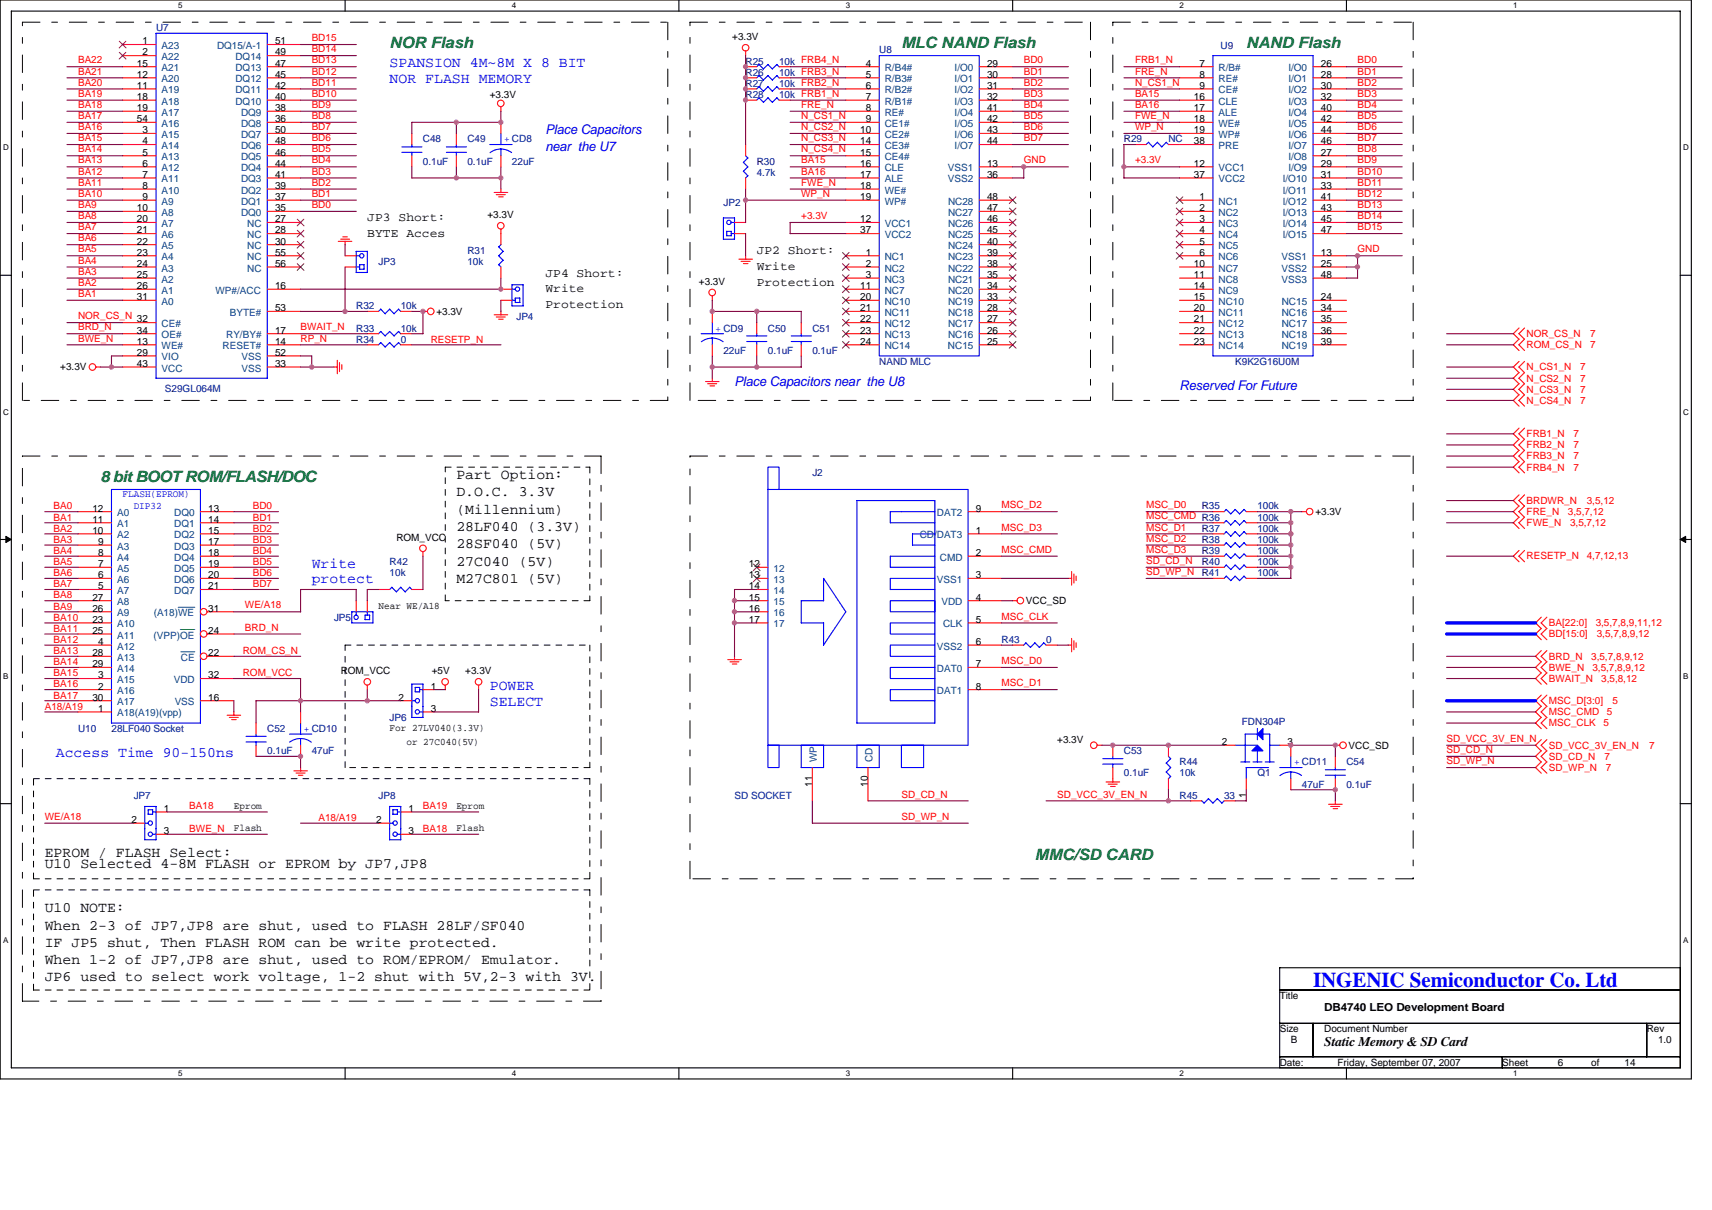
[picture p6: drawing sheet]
<svg xmlns="http://www.w3.org/2000/svg" width="297mm" height="210mm" viewBox="0 0 297 210" stroke-linecap="round" stroke-linejoin="round" font-family="sans-serif">
<defs><g id="words">
<text font-size="3.7" fill="#00f" x="227.8" y="171.3">INGENIC Semiconductor Co. Ltd</text>
<g font-size="2.7" fill="#008000">
<text x="67.6" y="8.3">NOR Flash</text>
<text x="156.4" y="8.3">MLC NAND Flash</text>
<text x="216.2" y="8.3">NAND Flash</text>
<text x="17.4" y="83.6">8 bit BOOT ROM/FLASH/DOC</text>
<text x="179.6" y="149.2">MMC/SD CARD</text>
</g>
<g font-size="2.5" fill="#00f">
<text x="67.6" y="11.6">SPANSION 4M~8M X 8 BIT</text>
<text x="67.6" y="14.4">NOR FLASH MEMORY</text>
<text x="54.1" y="98.5">Write</text>
<text x="54.1" y="101.2">protect</text>
<text x="85" y="119.7">POWER</text>
<text x="85" y="122.4">SELECT</text>
<text x="9.7" y="131.3">Access Time 90-150ns</text>
</g>
<g font-size="2.5">
<text x="79.2" y="83.1">Part Option:</text>
<text x="79.2" y="86.1">D.O.C. 3.3V</text>
<text x="79.2" y="89.1">(Millennium)</text>
<text x="79.2" y="92.1">28LF040 (3.3V)</text>
<text x="79.2" y="95.2">28SF040 (5V)</text>
<text x="79.2" y="98.2">27C040 (5V)</text>
<text x="79.2" y="101.2">M27C801 (5V)</text>
<text x="7.8" y="148.7">EPROM / FLASH Select:</text>
<text x="7.8" y="150.6">U10 Selected 4-8M FLASH or EPROM by JP7,JP8</text>
<text x="7.8" y="158.3">U10 NOTE:</text>
<text x="7.8" y="161.3">When 2-3 of JP7,JP8 are shut, used to FLASH 28LF/SF040</text>
<text x="7.8" y="164.3">IF JP5 shut, Then FLASH ROM can be write protected.</text>
<text x="7.8" y="167.3">When 1-2 of JP7,JP8 are shut, used to ROM/EPROM/ Emulator.</text>
<text x="7.8" y="170.3">JP6 used to select work voltage, 1-2 shut with 5V,2-3 with 3V.</text>
</g>
<g font-size="2.3" fill="#00f">
<text x="94.6" y="23.3">Place Capacitors</text>
<text x="94.6" y="26.1">near the U7</text>
<text x="127.4" y="66.9">Place Capacitors near the U8</text>
<text x="204.7" y="67.7">Reserved For Future</text>
</g>
<text font-size="2.3" x="229.8" y="181.6">Static Memory &amp; SD Card</text>
<g font-size="2.1">
<text x="63.7" y="38.4">JP3 Short:</text>
<text x="63.7" y="41.1">BYTE Acces</text>
<text x="131.3" y="44.2">JP2 Short:</text>
<text x="131.3" y="46.9">Write</text>
<text x="94.6" y="48">JP4 Short:</text>
<text x="94.6" y="50.7">Write</text>
<text x="94.6" y="53.4">Protection</text>
<text x="131.3" y="49.6">Protection</text>
</g>
<text font-size="1.9" x="229.8" y="175.5">DB4740 LEO Development Board</text>
<g font-size="1.7" fill="#000080">
<text x="27.1" y="5.4">U7</text>
<text x="129.4" y="11.2">R25</text>
<text x="135.2" y="11.2">10k FRB4_N</text>
<text x="152.5" y="9.3">U8</text>
<text x="211.8" y="8.5">U9</text>
<text x="129.4" y="13.1">R26</text>
<text x="129.4" y="15">R27</text>
<text x="129.4" y="17">R28</text>
<text x="135.2" y="13.1">10k FRB3_N</text>
<text x="135.2" y="15">10k FRB2_N</text>
<text x="135.2" y="17">10k FRB1_N</text>
<text x="73.4" y="24.7">C48</text>
<text x="73.4" y="28.6">0.1uF</text>
<text x="81.1" y="24.7">C49</text>
<text x="81.1" y="28.6">0.1uF</text>
<text x="88.8" y="28.6">22uF</text>
<text x="131.3" y="28.6">R30</text>
<text x="195" y="24.7">R29</text>
<text x="202.7" y="24.7">NC</text>
<text x="125.5" y="35.7">JP2</text>
<text x="131.3" y="30.5">4.7k</text>
<text x="65.7" y="45.9">JP3</text>
<text x="81.1" y="45.9">10k</text>
<text x="81.1" y="44">R31</text>
<text x="61.8" y="53.7">R32</text>
<text x="69.5" y="53.7">10k</text>
<text x="61.8" y="57.5">R33</text>
<text x="61.8" y="59.5">R34</text>
<text x="69.5" y="57.5">10k</text>
<text x="69.5" y="59.5">0</text>
<text x="89.6" y="55.6">JP4</text>
<text x="133.2" y="57.5">C50</text>
<text x="140.9" y="57.5">C51</text>
<text x="125.5" y="61.4">22uF</text>
<text x="133.2" y="61.4">0.1uF</text>
<text x="140.9" y="61.4">0.1uF</text>
<text x="152.5" y="63.3">NAND MLC</text>
<text x="214.3" y="63.3">K9K2G16U0M</text>
<text x="28.6" y="67.9">S29GL064M</text>
<text x="140.9" y="82.6">J2</text>
<text x="208.5" y="88.4">R35</text>
<text x="218.2" y="88.4">100k</text>
<text x="208.5" y="94.2">R38</text>
<text x="208.5" y="92.3">R37</text>
<text x="218.2" y="90.3">100k</text>
<text x="218.2" y="94.2">100k</text>
<text x="218.2" y="92.3">100k</text>
<text x="67.6" y="98.1">R42</text>
<text x="67.6" y="100">10k</text>
<text x="208.5" y="96.1">R39</text>
<text x="208.5" y="98.1">R40</text>
<text x="208.5" y="100">R41</text>
<text x="218.2" y="96.1">100k</text>
<text x="218.2" y="98.1">100k</text>
<text x="218.2" y="100">100k</text>
<text x="58" y="107.7">JP5</text>
<text x="173.8" y="111.6">R43</text>
<text x="181.5" y="111.6">0</text>
<text x="67.6" y="125.1">JP6</text>
<text x="215.5" y="125.9">FDN304P</text>
<text x="13.5" y="127">U10</text>
<text x="19.3" y="127">28LF040 Socket</text>
<text x="46.4" y="127">C52</text>
<text x="46.4" y="130.9">0.1uF</text>
<text x="54.1" y="130.9">47uF</text>
<text x="195" y="130.9">C53</text>
<text x="195" y="134.7">0.1uF</text>
<text x="204.7" y="132.8">R44</text>
<text x="204.7" y="134.7">10k</text>
<text x="218.2" y="134.7">Q1</text>
<text x="225.9" y="136.7">47uF</text>
<text x="233.6" y="132.8">C54</text>
<text x="233.6" y="136.7">0.1uF</text>
<text x="23.2" y="138.6">JP7</text>
<text x="65.7" y="138.6">JP8</text>
<text x="127.4" y="138.6">SD SOCKET</text>
<text x="204.7" y="138.6">R45</text>
<text x="212.4" y="138.6">33</text>
</g>
<g font-size="1.7" fill="#f00">
<text x="13.5" y="11">BA22</text>
<text x="54.1" y="9.1">BD14</text>
<text x="54.1" y="7.1">BD15</text>
<text x="54.1" y="11">BD13</text>
<text x="177.6" y="11">BD0</text>
<text x="196.9" y="11">FRB1_N</text>
<text x="235.5" y="11">BD0</text>
<text x="13.5" y="16.8">BA19</text>
<text x="13.5" y="14.9">BA20</text>
<text x="13.5" y="12.9">BA21</text>
<text x="54.1" y="14.9">BD11</text>
<text x="54.1" y="16.8">BD10</text>
<text x="54.1" y="12.9">BD12</text>
<text x="177.6" y="12.9">BD1</text>
<text x="177.6" y="14.9">BD2</text>
<text x="177.6" y="16.8">BD3</text>
<text x="196.9" y="16.8">BA15</text>
<text x="196.9" y="14.9">N_CS1_N</text>
<text x="196.9" y="12.9">FRE_N</text>
<text x="235.5" y="12.9">BD1</text>
<text x="235.5" y="16.8">BD3</text>
<text x="235.5" y="14.9">BD2</text>
<text x="13.5" y="18.7">BA18</text>
<text x="13.5" y="22.6">BA16</text>
<text x="13.5" y="20.7">BA17</text>
<text x="54.1" y="22.6">BD7</text>
<text x="54.1" y="18.7">BD9</text>
<text x="54.1" y="20.7">BD8</text>
<text x="139" y="22.6">N_CS2_N</text>
<text x="139" y="20.7">N_CS1_N</text>
<text x="139" y="18.7">FRE_N</text>
<text x="177.6" y="20.7">BD5</text>
<text x="177.6" y="22.6">BD6</text>
<text x="177.6" y="18.7">BD4</text>
<text x="196.9" y="18.7">BA16</text>
<text x="196.9" y="20.7">FWE_N</text>
<text x="196.9" y="22.6">WP_N</text>
<text x="235.5" y="22.6">BD6</text>
<text x="235.5" y="18.7">BD4</text>
<text x="235.5" y="20.7">BD5</text>
<text x="13.5" y="24.5">BA15</text>
<text x="13.5" y="26.4">BA14</text>
<text x="13.5" y="28.4">BA13</text>
<text x="54.1" y="28.4">BD4</text>
<text x="54.1" y="24.5">BD6</text>
<text x="54.1" y="26.4">BD5</text>
<text x="139" y="24.5">N_CS3_N</text>
<text x="139" y="28.4">BA15</text>
<text x="139" y="26.4">N_CS4_N</text>
<text x="177.6" y="24.5">BD7</text>
<text x="177.6" y="28.4">GND</text>
<text x="196.9" y="28.4">+3.3V</text>
<text x="235.5" y="24.5">BD7</text>
<text x="235.5" y="26.4">BD8</text>
<text x="235.5" y="28.4">BD9</text>
<text x="13.5" y="34.2">BA10</text>
<text x="13.5" y="30.3">BA12</text>
<text x="13.5" y="32.2">BA11</text>
<text x="54.1" y="32.2">BD2</text>
<text x="54.1" y="34.2">BD1</text>
<text x="54.1" y="30.3">BD3</text>
<text x="139" y="34.2">WP_N</text>
<text x="139" y="32.2">FWE_N</text>
<text x="139" y="30.3">BA16</text>
<text x="235.5" y="32.2">BD11</text>
<text x="235.5" y="30.3">BD10</text>
<text x="235.5" y="34.2">BD12</text>
<text x="13.5" y="41.9">BA6</text>
<text x="13.5" y="38">BA8</text>
<text x="13.5" y="36.1">BA9</text>
<text x="13.5" y="40">BA7</text>
<text x="54.1" y="36.1">BD0</text>
<text x="139" y="38">+3.3V</text>
<text x="235.5" y="38">BD14</text>
<text x="235.5" y="40">BD15</text>
<text x="235.5" y="36.1">BD13</text>
<text x="13.5" y="47.7">BA3</text>
<text x="13.5" y="45.7">BA4</text>
<text x="13.5" y="43.8">BA5</text>
<text x="235.5" y="43.8">GND</text>
<text x="13.5" y="51.5">BA1</text>
<text x="13.5" y="49.6">BA2</text>
<text x="13.5" y="59.3">BWE_N</text>
<text x="13.5" y="57.3">BRD_N</text>
<text x="13.5" y="55.4">NOR_CS_N</text>
<text x="52.2" y="57.3">BWAIT_N</text>
<text x="52.2" y="59.3">RP_N</text>
<text x="74.7" y="59.5">RESETP_N</text>
<text x="264.9" y="58.5">NOR_CS_N</text>
<text x="275.9" y="58.5">7</text>
<text x="264.9" y="64.3">N_CS1_N</text>
<text x="264.9" y="60.4">ROM_CS_N</text>
<text x="274.1" y="64.3">7</text>
<text x="275.9" y="60.4">7</text>
<text x="264.9" y="66.2">N_CS2_N</text>
<text x="264.9" y="68.1">N_CS3_N</text>
<text x="264.9" y="70.1">N_CS4_N</text>
<text x="274.1" y="66.2">7</text>
<text x="274.1" y="68.1">7</text>
<text x="274.1" y="70.1">7</text>
<text x="264.9" y="77.8">FRB2_N</text>
<text x="264.9" y="75.9">FRB1_N</text>
<text x="273" y="77.8">7</text>
<text x="273" y="75.9">7</text>
<text x="264.9" y="81.7">FRB4_N</text>
<text x="264.9" y="79.7">FRB3_N</text>
<text x="273" y="81.7">7</text>
<text x="273" y="79.7">7</text>
<text x="9.3" y="88.4">BA0</text>
<text x="43.9" y="88.4">BD0</text>
<text x="173.8" y="88.2">MSC_D2</text>
<text x="198.9" y="88.2">MSC_D0</text>
<text x="264.9" y="89.4">FRE_N</text>
<text x="264.9" y="87.4">BRDWR_N</text>
<text x="272" y="89.4">3,5,7,12</text>
<text x="275.3" y="87.4">3,5,12</text>
<text x="9.3" y="94.2">BA3</text>
<text x="9.3" y="90.3">BA1</text>
<text x="9.3" y="92.3">BA2</text>
<text x="43.9" y="92.3">BD2</text>
<text x="43.9" y="94.2">BD3</text>
<text x="43.9" y="90.3">BD1</text>
<text x="173.8" y="92.1">MSC_D3</text>
<text x="173.8" y="95.9">MSC_CMD</text>
<text x="198.9" y="90.1">MSC_CMD R36</text>
<text x="198.9" y="95.9">MSC_D3</text>
<text x="198.9" y="94">MSC_D2</text>
<text x="198.9" y="92.1">MSC_D1</text>
<text x="264.9" y="91.3">FWE_N</text>
<text x="272.4" y="91.3">3,5,7,12</text>
<text x="9.3" y="98.1">BA5</text>
<text x="9.3" y="96.1">BA4</text>
<text x="9.3" y="101.9">BA7</text>
<text x="9.3" y="100">BA6</text>
<text x="43.9" y="101.9">BD7</text>
<text x="43.9" y="98.1">BD5</text>
<text x="43.9" y="100">BD6</text>
<text x="43.9" y="96.1">BD4</text>
<text x="198.9" y="97.9">SD_CD_N</text>
<text x="198.9" y="99.8">SD_WP_N</text>
<text x="264.9" y="97.1">RESETP_N</text>
<text x="275.3" y="97.1">4,7,12,13</text>
<text x="9.3" y="105.8">BA9</text>
<text x="9.3" y="107.7">BA10</text>
<text x="9.3" y="103.8">BA8</text>
<text x="42.5" y="105.6">WE/A18</text>
<text x="173.8" y="107.5">MSC_CLK</text>
<text x="9.3" y="111.6">BA12</text>
<text x="9.3" y="109.6">BA11</text>
<text x="9.3" y="113.5">BA13</text>
<text x="42.1" y="113.5">ROM_CS_N</text>
<text x="42.5" y="109.5">BRD_N</text>
<text x="268.7" y="108.7">BA[22:0]</text>
<text x="268.7" y="110.6">BD[15:0]</text>
<text x="276.9" y="108.7">3,5,7,8,9,11,12</text>
<text x="277" y="110.6">3,5,7,8,9,12</text>
<text x="9.3" y="115.4">BA14</text>
<text x="9.3" y="117.4">BA15</text>
<text x="9.3" y="119.3">BA16</text>
<text x="42.1" y="117.4">ROM_VCC</text>
<text x="173.8" y="119.1">MSC_D1</text>
<text x="173.8" y="115.2">MSC_D0</text>
<text x="268.7" y="116.4">BWE_N</text>
<text x="268.7" y="114.5">BRD_N</text>
<text x="268.7" y="118.3">BWAIT_N</text>
<text x="276.1" y="114.5">3,5,7,8,9,12</text>
<text x="276.3" y="116.4">3,5,7,8,9,12</text>
<text x="277.8" y="118.3">3,5,8,12</text>
<text x="7.8" y="123.1">A18/A19</text>
<text x="9.3" y="121.2">BA17</text>
<text x="268.7" y="122.2">MSC_D[3:0]</text>
<text x="268.7" y="124.1">MSC_CMD</text>
<text x="278.8" y="124.1">5</text>
<text x="279.8" y="122.2">5</text>
<text x="251" y="128.8">SD_VCC_3V_EN_N</text>
<text x="251" y="130.7">SD_CD_N</text>
<text x="268.7" y="126">MSC_CLK</text>
<text x="268.7" y="129.9">SD_VCC_3V_EN_N</text>
<text x="268.7" y="131.8">SD_CD_N</text>
<text x="278.2" y="126">5</text>
<text x="278.4" y="131.8">7</text>
<text x="286.1" y="129.9">7</text>
<text x="251" y="132.6">SD_WP_N</text>
<text x="268.7" y="133.8">SD_WP_N</text>
<text x="278.6" y="133.8">7</text>
<text x="7.8" y="142.3">WE/A18</text>
<text x="32.8" y="140.3">BA18</text>
<text x="55.2" y="142.5">A18/A19</text>
<text x="73.4" y="140.3">BA19</text>
<text x="156.4" y="142.3">SD_WP_N</text>
<text x="156.4" y="138.4">SD_CD_N</text>
<text x="183.4" y="138.4">SD_VCC_3V_EN_N</text>
<text x="32.8" y="144.4">BWE_N</text>
<text x="73.4" y="144.4">BA18</text>
</g>
<g font-size="1.7">
<text x="23.8" y="11.6">15</text>
<text x="24.7" y="7.7">1</text>
<text x="24.7" y="9.6">2</text>
<text x="47.7" y="7.7">51</text>
<text x="47.7" y="9.6">49</text>
<text x="47.7" y="11.6">47</text>
<text x="127.1" y="6.9">+3.3V</text>
<text x="150.2" y="11.6">4</text>
<text x="171.3" y="11.6">29</text>
<text x="208.1" y="11.6">7</text>
<text x="229.2" y="11.6">26</text>
<text x="23.8" y="15.4">11</text>
<text x="23.8" y="13.5">12</text>
<text x="23.8" y="17.4">18</text>
<text x="47.7" y="13.5">45</text>
<text x="47.7" y="15.4">42</text>
<text x="47.7" y="17.4">40</text>
<text x="85" y="17">+3.3V</text>
<text x="150.2" y="13.5">5</text>
<text x="150.2" y="15.4">6</text>
<text x="150.2" y="17.4">7</text>
<text x="171.3" y="13.5">30</text>
<text x="171.3" y="15.4">31</text>
<text x="171.3" y="17.4">32</text>
<text x="207.2" y="17.4">16</text>
<text x="208.1" y="13.5">8</text>
<text x="208.1" y="15.4">9</text>
<text x="229.2" y="15.4">30</text>
<text x="229.2" y="17.4">32</text>
<text x="229.2" y="13.5">28</text>
<text x="23.8" y="19.3">19</text>
<text x="23.8" y="21.2">54</text>
<text x="24.7" y="23.1">3</text>
<text x="47.7" y="23.1">50</text>
<text x="47.7" y="19.3">38</text>
<text x="47.7" y="21.2">36</text>
<text x="149.2" y="23.1">10</text>
<text x="150.2" y="19.3">8</text>
<text x="150.2" y="21.2">9</text>
<text x="171.3" y="19.3">41</text>
<text x="171.3" y="21.2">42</text>
<text x="171.3" y="23.1">43</text>
<text x="207.2" y="19.3">17</text>
<text x="207.2" y="23.1">19</text>
<text x="207.2" y="21.2">18</text>
<text x="229.2" y="21.2">42</text>
<text x="229.2" y="23.1">44</text>
<text x="229.2" y="19.3">40</text>
<text x="24.7" y="25.1">4</text>
<text x="24.7" y="27">5</text>
<text x="24.7" y="28.9">6</text>
<text x="47.7" y="25.1">48</text>
<text x="47.7" y="27">46</text>
<text x="47.7" y="28.9">44</text>
<text x="149.2" y="25.1">14</text>
<text x="149.2" y="27">15</text>
<text x="149.2" y="28.9">16</text>
<text x="171.3" y="28.9">13</text>
<text x="171.3" y="25.1">44</text>
<text x="207.2" y="28.9">12</text>
<text x="207.2" y="25.1">38</text>
<text x="229.2" y="28.9">29</text>
<text x="229.2" y="27">27</text>
<text x="229.2" y="25.1">46</text>
<text x="24.7" y="30.9">7</text>
<text x="24.7" y="32.8">8</text>
<text x="24.7" y="34.7">9</text>
<text x="47.7" y="30.9">41</text>
<text x="47.7" y="32.8">39</text>
<text x="47.7" y="34.7">37</text>
<text x="149.2" y="30.9">17</text>
<text x="149.2" y="32.8">18</text>
<text x="149.2" y="34.7">19</text>
<text x="171.3" y="30.9">36</text>
<text x="171.3" y="34.7">48</text>
<text x="207.2" y="30.9">37</text>
<text x="208.1" y="34.7">1</text>
<text x="229.2" y="30.9">31</text>
<text x="229.2" y="34.7">41</text>
<text x="229.2" y="32.8">33</text>
<text x="23.8" y="36.7">10</text>
<text x="23.8" y="38.6">20</text>
<text x="23.8" y="40.5">21</text>
<text x="47.7" y="38.6">27</text>
<text x="47.7" y="40.5">28</text>
<text x="47.7" y="36.7">35</text>
<text x="84.6" y="37.8">+3.3V</text>
<text x="149.2" y="38.6">12</text>
<text x="149.2" y="40.5">37</text>
<text x="171.3" y="40.5">45</text>
<text x="171.3" y="38.6">46</text>
<text x="171.3" y="36.7">47</text>
<text x="208.1" y="36.7">2</text>
<text x="208.1" y="38.6">3</text>
<text x="208.1" y="40.5">4</text>
<text x="229.2" y="36.7">43</text>
<text x="229.2" y="38.6">45</text>
<text x="229.2" y="40.5">47</text>
<text x="23.8" y="42.4">22</text>
<text x="23.8" y="44.4">23</text>
<text x="23.8" y="46.3">24</text>
<text x="47.7" y="46.3">56</text>
<text x="47.7" y="44.4">55</text>
<text x="47.7" y="42.4">30</text>
<text x="150.2" y="44.4">1</text>
<text x="150.2" y="46.3">2</text>
<text x="171.3" y="46.3">38</text>
<text x="171.3" y="44.4">39</text>
<text x="171.3" y="42.4">40</text>
<text x="207.2" y="46.3">10</text>
<text x="208.1" y="44.4">6</text>
<text x="208.1" y="42.4">5</text>
<text x="229.2" y="44.4">13</text>
<text x="229.2" y="46.3">25</text>
<text x="23.8" y="48.2">25</text>
<text x="23.8" y="50.2">26</text>
<text x="23.8" y="52.1">31</text>
<text x="47.7" y="50.2">16</text>
<text x="121.3" y="49.4">+3.3V</text>
<text x="149.2" y="50.2">11</text>
<text x="149.2" y="52.1">20</text>
<text x="150.2" y="48.2">3</text>
<text x="171.3" y="52.1">33</text>
<text x="171.3" y="50.2">34</text>
<text x="171.3" y="48.2">35</text>
<text x="207.2" y="48.2">11</text>
<text x="207.2" y="50.2">14</text>
<text x="207.2" y="52.1">15</text>
<text x="229.2" y="48.2">48</text>
<text x="229.2" y="52.1">24</text>
<text x="23.8" y="59.8">13</text>
<text x="23.8" y="57.9">34</text>
<text x="23.8" y="56">32</text>
<text x="47.7" y="59.8">14</text>
<text x="47.7" y="57.9">17</text>
<text x="47.7" y="54">53</text>
<text x="75.7" y="54.6">+3.3V</text>
<text x="149.2" y="54">21</text>
<text x="149.2" y="56">22</text>
<text x="149.2" y="57.9">23</text>
<text x="149.2" y="59.8">24</text>
<text x="171.3" y="59.8">25</text>
<text x="171.3" y="57.9">26</text>
<text x="171.3" y="56">27</text>
<text x="171.3" y="54">28</text>
<text x="207.2" y="54">20</text>
<text x="207.2" y="56">21</text>
<text x="207.2" y="57.9">22</text>
<text x="207.2" y="59.8">23</text>
<text x="229.2" y="54">34</text>
<text x="229.2" y="56">35</text>
<text x="229.2" y="59.8">39</text>
<text x="229.2" y="57.9">36</text>
<text x="10.5" y="64.3">+3.3V</text>
<text x="23.8" y="63.7">43</text>
<text x="23.8" y="61.7">29</text>
<text x="47.7" y="61.7">52</text>
<text x="47.7" y="63.7">33</text>
<text x="16" y="88.8">12</text>
<text x="36.1" y="88.8">13</text>
<text x="169.3" y="88.8">9</text>
<text x="228.2" y="89.4">+3.3V</text>
<text x="16" y="90.7">11</text>
<text x="16" y="92.6">10</text>
<text x="17" y="94.6">9</text>
<text x="36.1" y="90.7">14</text>
<text x="36.1" y="92.6">15</text>
<text x="36.1" y="94.6">17</text>
<text x="68.8" y="93.8">ROM_VCC</text>
<text x="169.3" y="92.6">1</text>
<text x="17" y="96.5">8</text>
<text x="17" y="98.4">7</text>
<text x="17" y="100.4">6</text>
<text x="36.1" y="96.5">18</text>
<text x="36.1" y="98.4">19</text>
<text x="36.1" y="100.4">20</text>
<text x="129.9" y="98.4">12</text>
<text x="129.9" y="100.4">13</text>
<text x="169.3" y="96.5">2</text>
<text x="169.3" y="100.4">3</text>
<text x="16" y="104.2">27</text>
<text x="16" y="106.2">26</text>
<text x="17" y="102.3">5</text>
<text x="36.1" y="106.2">31</text>
<text x="36.1" y="102.3">21</text>
<text x="65.7" y="105.6">Near WE/A18</text>
<text x="129.9" y="102.3">14</text>
<text x="129.9" y="104.2">15</text>
<text x="129.9" y="106.2">16</text>
<text x="169.3" y="104.2">4</text>
<text x="178" y="104.8">VCC_SD</text>
<text x="16" y="108.1">23</text>
<text x="16" y="110">25</text>
<text x="16" y="113.9">28</text>
<text x="17" y="111.9">4</text>
<text x="36.1" y="110">24</text>
<text x="36.1" y="113.9">22</text>
<text x="129.9" y="108.1">17</text>
<text x="169.3" y="108.1">5</text>
<text x="169.3" y="111.9">6</text>
<text x="16" y="115.8">29</text>
<text x="17" y="117.7">3</text>
<text x="17" y="119.7">2</text>
<text x="36.1" y="117.7">32</text>
<text x="59.1" y="117">ROM_VCC</text>
<text x="74.7" y="119.7">1</text>
<text x="74.9" y="117">+5V</text>
<text x="80.7" y="117">+3.3V</text>
<text x="169.3" y="115.8">7</text>
<text x="169.3" y="119.7">8</text>
<text x="16" y="121.6">30</text>
<text x="17" y="123.5">1</text>
<text x="36.1" y="121.6">16</text>
<text x="69.1" y="121.6">2</text>
<text x="74.7" y="123.5">3</text>
<text x="67.6" y="126.9">For 27LV040(3.3V)</text>
<text x="70.5" y="129.2">or 27C040(5V)</text>
<text x="183.4" y="128.9">+3.3V</text>
<text x="212" y="129.3">2</text>
<text x="223.4" y="129.3">3</text>
<text x="234" y="129.9">VCC_SD</text>
<text x="140.9" y="136.6" transform="rotate(-90 140.9 136.6)">11</text>
<text x="150.6" y="136.6" transform="rotate(-90 150.6 136.6)">10</text>
<text x="22.8" y="142.8">2</text>
<text x="28.4" y="140.9">1</text>
<text x="40.6" y="140.4">Eprom</text>
<text x="65.3" y="142.8">2</text>
<text x="70.9" y="140.9">1</text>
<text x="79.2" y="140.4">Eprom</text>
<text x="216.2" y="138.5" transform="rotate(-90 216.2 138.5)">1</text>
<text x="28.4" y="144.8">3</text>
<text x="40.6" y="144.2">Flash</text>
<text x="70.9" y="144.8">3</text>
<text x="79.2" y="144.2">Flash</text>
<text x="222" y="173.4">Title</text>
<text x="222" y="179.1">Size</text>
<text x="229.8" y="179.1">Document Number</text>
<text x="285.7" y="179.1">Rev</text>
<text x="222" y="184.9">Date:</text>
<text x="224" y="181.1">B</text>
<text x="232.1" y="184.9">Friday, September 07, 2007</text>
<text x="260.6" y="184.9">Sheet</text>
<text x="270.3" y="184.9">6</text>
<text x="276.1" y="184.9">of</text>
<text x="281.9" y="184.9">14</text>
<text x="287.7" y="181.1">1.0</text>
</g>
<g font-size="1.7" fill="#004080">
<text x="28" y="8.5">A23</text>
<text x="28" y="10.4">A22</text>
<text x="37.7" y="8.5">DQ15/A-1</text>
<text x="40.8" y="10.4">DQ14</text>
<text x="28" y="16.2">A19</text>
<text x="28" y="14.3">A20</text>
<text x="28" y="12.4">A21</text>
<text x="40.8" y="12.4">DQ13</text>
<text x="40.8" y="14.3">DQ12</text>
<text x="40.8" y="16.2">DQ11</text>
<text x="153.5" y="12.4">R/B4#</text>
<text x="153.5" y="14.3">R/B3#</text>
<text x="153.5" y="16.2">R/B2#</text>
<text x="165.6" y="12.4">I/O0</text>
<text x="165.6" y="14.3">I/O1</text>
<text x="165.6" y="16.2">I/O2</text>
<text x="211.4" y="12.4">R/B#</text>
<text x="211.4" y="14.3">RE#</text>
<text x="211.4" y="16.2">CE#</text>
<text x="223.5" y="16.2">I/O2</text>
<text x="223.5" y="12.4">I/O0</text>
<text x="223.5" y="14.3">I/O1</text>
<text x="28" y="23.9">A15</text>
<text x="28" y="22">A16</text>
<text x="28" y="18.2">A18</text>
<text x="28" y="20.1">A17</text>
<text x="40.8" y="18.2">DQ10</text>
<text x="41.8" y="23.9">DQ7</text>
<text x="41.8" y="20.1">DQ9</text>
<text x="41.8" y="22">DQ8</text>
<text x="153.5" y="18.2">R/B1#</text>
<text x="153.5" y="20.1">RE#</text>
<text x="153.5" y="22">CE1#</text>
<text x="153.5" y="23.9">CE2#</text>
<text x="165.6" y="20.1">I/O4</text>
<text x="165.6" y="22">I/O5</text>
<text x="165.6" y="23.9">I/O6</text>
<text x="165.6" y="18.2">I/O3</text>
<text x="211.4" y="18.2">CLE</text>
<text x="211.4" y="20.1">ALE</text>
<text x="211.4" y="23.9">WP#</text>
<text x="211.4" y="22">WE#</text>
<text x="223.5" y="18.2">I/O3</text>
<text x="223.5" y="22">I/O5</text>
<text x="223.5" y="23.9">I/O6</text>
<text x="223.5" y="20.1">I/O4</text>
<text x="28" y="25.9">A14</text>
<text x="28" y="27.8">A13</text>
<text x="28" y="29.7">A12</text>
<text x="41.8" y="25.9">DQ6</text>
<text x="41.8" y="27.8">DQ5</text>
<text x="41.8" y="29.7">DQ4</text>
<text x="153.5" y="25.9">CE3#</text>
<text x="153.5" y="27.8">CE4#</text>
<text x="153.5" y="29.7">CLE</text>
<text x="164.5" y="29.7">VSS1</text>
<text x="165.6" y="25.9">I/O7</text>
<text x="211.4" y="29.7">VCC1</text>
<text x="211.4" y="25.9">PRE</text>
<text x="223.5" y="29.7">I/O9</text>
<text x="223.5" y="27.8">I/O8</text>
<text x="223.5" y="25.9">I/O7</text>
<text x="28" y="31.7">A11</text>
<text x="28" y="33.6">A10</text>
<text x="28" y="35.5">A9</text>
<text x="41.8" y="31.7">DQ3</text>
<text x="41.8" y="33.6">DQ2</text>
<text x="41.8" y="35.5">DQ1</text>
<text x="153.5" y="31.7">ALE</text>
<text x="153.5" y="33.6">WE#</text>
<text x="153.5" y="35.5">WP#</text>
<text x="164.5" y="31.7">VSS2</text>
<text x="164.5" y="35.5">NC28</text>
<text x="211.4" y="31.7">VCC2</text>
<text x="211.4" y="35.5">NC1</text>
<text x="222.6" y="31.7">I/O10</text>
<text x="222.6" y="35.5">I/O12</text>
<text x="222.6" y="33.6">I/O11</text>
<text x="28" y="37.5">A8</text>
<text x="28" y="39.4">A7</text>
<text x="28" y="41.3">A6</text>
<text x="41.8" y="37.5">DQ0</text>
<text x="42.9" y="39.4">NC</text>
<text x="42.9" y="41.3">NC</text>
<text x="153.5" y="41.3">VCC2</text>
<text x="153.5" y="39.4">VCC1</text>
<text x="164.5" y="41.3">NC25</text>
<text x="164.5" y="39.4">NC26</text>
<text x="164.5" y="37.5">NC27</text>
<text x="211.4" y="37.5">NC2</text>
<text x="211.4" y="39.4">NC3</text>
<text x="211.4" y="41.3">NC4</text>
<text x="222.6" y="37.5">I/O13</text>
<text x="222.6" y="39.4">I/O14</text>
<text x="222.6" y="41.3">I/O15</text>
<text x="28" y="43.2">A5</text>
<text x="28" y="45.2">A4</text>
<text x="28" y="47.1">A3</text>
<text x="42.9" y="47.1">NC</text>
<text x="42.9" y="45.2">NC</text>
<text x="42.9" y="43.2">NC</text>
<text x="153.5" y="45.2">NC1</text>
<text x="153.5" y="47.1">NC2</text>
<text x="164.5" y="47.1">NC22</text>
<text x="164.5" y="45.2">NC23</text>
<text x="164.5" y="43.2">NC24</text>
<text x="211.4" y="45.2">NC6</text>
<text x="211.4" y="43.2">NC5</text>
<text x="211.4" y="47.1">NC7</text>
<text x="222.4" y="45.2">VSS1</text>
<text x="222.4" y="47.1">VSS2</text>
<text x="28" y="49">A2</text>
<text x="28" y="51">A1</text>
<text x="28" y="52.9">A0</text>
<text x="37.4" y="51">WP#/ACC</text>
<text x="153.5" y="49">NC3</text>
<text x="153.5" y="51">NC7</text>
<text x="153.5" y="52.9">NC10</text>
<text x="164.5" y="52.9">NC19</text>
<text x="164.5" y="51">NC20</text>
<text x="164.5" y="49">NC21</text>
<text x="211.4" y="49">NC8</text>
<text x="211.4" y="51">NC9</text>
<text x="211.4" y="52.9">NC10</text>
<text x="222.4" y="49">VSS3</text>
<text x="222.4" y="52.9">NC15</text>
<text x="28" y="58.7">OE#</text>
<text x="28" y="56.8">CE#</text>
<text x="39.2" y="58.7">RY/BY#</text>
<text x="39.9" y="54.8">BYTE#</text>
<text x="153.5" y="54.8">NC11</text>
<text x="153.5" y="56.8">NC12</text>
<text x="153.5" y="58.7">NC13</text>
<text x="164.5" y="58.7">NC16</text>
<text x="164.5" y="56.8">NC17</text>
<text x="164.5" y="54.8">NC18</text>
<text x="211.4" y="54.8">NC11</text>
<text x="211.4" y="56.8">NC12</text>
<text x="211.4" y="58.7">NC13</text>
<text x="222.4" y="54.8">NC16</text>
<text x="222.4" y="56.8">NC17</text>
<text x="222.4" y="58.7">NC18</text>
<text x="28" y="60.6">WE#</text>
<text x="28" y="64.5">VCC</text>
<text x="28" y="62.5">VIO</text>
<text x="38.6" y="60.6">RESET#</text>
<text x="41.9" y="62.5">VSS</text>
<text x="41.9" y="64.5">VSS</text>
<text x="153.5" y="60.6">NC14</text>
<text x="164.5" y="60.6">NC15</text>
<text x="211.4" y="60.6">NC14</text>
<text x="222.4" y="60.6">NC19</text>
<text x="20.3" y="89.6">A0</text>
<text x="30.2" y="89.6">DQ0</text>
<text x="162.6" y="89.6">DAT2</text>
<text x="20.3" y="91.5">A1</text>
<text x="20.3" y="93.4">A2</text>
<text x="20.3" y="95.4">A3</text>
<text x="30.2" y="91.5">DQ1</text>
<text x="30.2" y="93.4">DQ2</text>
<text x="30.2" y="95.4">DQ3</text>
<text x="159.6" y="93.4">CD/DAT3</text>
<text x="20.3" y="97.3">A4</text>
<text x="20.3" y="99.2">A5</text>
<text x="20.3" y="101.2">A6</text>
<text x="30.2" y="97.3">DQ4</text>
<text x="30.2" y="99.2">DQ5</text>
<text x="30.2" y="101.2">DQ6</text>
<text x="134.2" y="99.2">12</text>
<text x="134.2" y="101.2">13</text>
<text x="162.5" y="101.2">VSS1</text>
<text x="163.1" y="97.3">CMD</text>
<text x="20.3" y="103.1">A7</text>
<text x="20.3" y="105">A8</text>
<text x="20.3" y="107">A9</text>
<text x="26.7" y="107">(A18)WE</text>
<text x="30.2" y="103.1">DQ7</text>
<text x="134.2" y="103.1">14</text>
<text x="134.2" y="105">15</text>
<text x="134.2" y="107">16</text>
<text x="163.3" y="105">VDD</text>
<text x="20.3" y="108.9">A10</text>
<text x="20.3" y="110.8">A11</text>
<text x="20.3" y="112.7">A12</text>
<text x="26.6" y="110.8">(VPP)OE</text>
<text x="134.2" y="108.9">17</text>
<text x="162.5" y="112.7">VSS2</text>
<text x="163.6" y="108.9">CLK</text>
<text x="20.3" y="114.7">A13</text>
<text x="20.3" y="116.6">A14</text>
<text x="20.3" y="118.5">A15</text>
<text x="30.1" y="118.5">VDD</text>
<text x="31.4" y="114.7">CE</text>
<text x="162.6" y="116.6">DAT0</text>
<text x="20.3" y="120.5">A16</text>
<text x="20.3" y="122.4">A17</text>
<text x="20.3" y="124.3">A18(A19)(vpp)</text>
<text x="30.3" y="122.4">VSS</text>
<text x="162.6" y="120.5">DAT1</text>
<text x="141.7" y="132.2" transform="rotate(-90 141.7 132.2)">WP</text>
<text x="151.4" y="132.2" transform="rotate(-90 151.4 132.2)">CD</text>
</g>
<g font-size="1.7" fill="#00f">
<text x="87.5" y="24.7">+ CD8</text>
<text x="124.2" y="57.6">+ CD9</text>
<text x="21.3" y="86.3">FLASH(EPROM)</text>
<text x="23.2" y="88.2">DIP32</text>
<text x="52.7" y="127">+ CD10</text>
<text x="224.5" y="132.8">+ CD11</text>
</g>
<g font-size="1.4">
<text x="30.9" y="1.5">5</text>
<text x="88.8" y="1.5">4</text>
<text x="146.7" y="1.5">3</text>
<text x="204.7" y="1.5">2</text>
<text x="262.6" y="1.5">1</text>
<text x=".5" y="26.1">D</text>
<text x="292" y="26.1">D</text>
<text x=".5" y="71.9">C</text>
<text x="292" y="71.9">C</text>
<text x=".5" y="117.8">B</text>
<text x="292" y="117.8">B</text>
<text x=".5" y="163.6">A</text>
<text x="292" y="163.6">A</text>
<text x="30.9" y="186.8">5</text>
<text x="88.8" y="186.8">4</text>
<text x="146.7" y="186.8">3</text>
<text x="204.7" y="186.8">2</text>
<text x="262.6" y="186.8">1</text>
</g>
</g></defs>
<path d="M0 0h293.5v187.2h-293.5zM2 1.9h289.5v183.4h-289.5z" fill="none" stroke="#000" stroke-width=".19"/>
<g fill="#fff">
<path d="M30.9 .2h.8v1.6h-.8z"/>
<path d="M30.9 185.5h.8v1.6h-.8z"/>
</g>
<path d="M59.9 0v1.9M59.9 185.3v1.9" fill="none" stroke="#000" stroke-width=".19"/>
<g fill="#fff">
<path d="M88.8 .2h.8v1.6h-.8z"/>
<path d="M88.8 185.5h.8v1.6h-.8z"/>
</g>
<path d="M117.8 0v1.9M117.8 185.3v1.9" fill="none" stroke="#000" stroke-width=".19"/>
<g fill="#fff">
<path d="M146.7 .2h.8v1.6h-.8z"/>
<path d="M146.7 185.5h.8v1.6h-.8z"/>
</g>
<path d="M175.7 0v1.9M175.7 185.3v1.9" fill="none" stroke="#000" stroke-width=".19"/>
<g fill="#fff">
<path d="M204.7 .2h.7v1.6h-.7z"/>
<path d="M204.7 185.5h.7v1.6h-.7z"/>
</g>
<path d="M233.6 0v1.9M233.6 185.3v1.9" fill="none" stroke="#000" stroke-width=".19"/>
<g fill="#fff">
<path d="M262.6 .2h.7v1.6h-.7z"/>
<path d="M262.6 185.5h.7v1.6h-.7z"/>
<path d="M.5 24.8h1v1.6h-1z"/>
<path d="M292 24.8h1v1.6h-1z"/>
<path d="M.5 70.7h1v1.5h-1z"/>
<path d="M292 70.7h1v1.5h-1z"/>
</g>
<path d="M0 47.8h2M291.5 47.8h2" fill="none" stroke="#000" stroke-width=".19"/>
<g fill="#fff">
<path d="M.5 116.5h.9v1.6h-.9z"/>
<path d="M292 116.5h.9v1.6h-.9z"/>
</g>
<path d="M0 93.6h2M291.5 93.6h2" fill="none" stroke="#000" stroke-width=".19"/>
<path d="M1 93.1l1 .5-1 .5zM291.5 93.6l1-.5v1z" fill="#000" stroke="#000" stroke-width=".17"/>
<g fill="#fff">
<path d="M.5 162.4h.9v1.5h-.9z"/>
<path d="M292 162.4h.9v1.5h-.9z"/>
</g>
<path d="M0 139.5h2M291.5 139.5h2M222 167.9h69.5v17.4h-69.5zM222 171.8h69.5M222 177.6h69.5M227.8 177.6v5.8M285.7 177.6v5.8M222 183.4h69.5M260.6 183.4v1.9" fill="none" stroke="#000" stroke-width=".19"/>
<g fill="none" stroke="#000" stroke-width=".17" stroke-dasharray="3 2 1 2">
<path d="M3.9 3.9h112M115.9 3.9v65.6M119.7 3.9h69.5M189.2 3.9v65.6M193.1 3.9h52.1M245.2 3.9v65.6M3.9 79.1h100.4M3.9 69.5v-65.6M104.3 79.1v94.6M115.9 69.5h-112M119.7 79.1h125.5M119.7 69.5v-65.6"/>
<path d="M189.2 69.5h-69.5M193.1 69.5v-65.6M245.2 69.5h-52.1M245.2 79.1v73.4M119.7 152.5v-73.4M245.2 152.5h-125.5M3.9 173.7v-94.6M104.3 173.7h-100.4"/>
</g>
<g fill="none" stroke="#000" stroke-width=".17" stroke-dasharray="1 1 1 1 1 1 1 1">
<path d="M77.3 81.1h25M102.3 81.1v23.1M59.9 112h42.4M77.3 104.2v-23.1M102.3 112v21.2M102.3 104.2h-25M5.8 135.1h96.5M59.9 133.2v-21.2M102.3 133.2h-42.4M102.3 135.1v17.4M5.8 154.4h96.5M5.8 152.5v-17.4"/>
<path d="M102.3 154.4v17.4M102.3 152.5h-96.5M5.8 171.8v-17.4M102.3 171.8h-96.5"/>
</g>
<g fill="none" stroke="#f00" stroke-width=".19">
<path d="M21.3 15.4h5.8M21.3 17.4h5.8M21.3 11.6h5.8M21.3 13.5h5.8M21.3 19.3h5.8M21.3 7.7h5.8M21.3 9.7h5.8M46.4 15.4h5.8M46.4 17.4h5.8M46.4 11.6h5.8M46.4 13.5h5.8M46.4 19.3h5.8"/>
<path d="M46.4 7.7h5.8M46.4 9.7h5.8M86.9 18.5v.8M129.4 8.9v.8M129.4 15.4h1.9M129.4 17.4h1.9M129.4 11.6h1.9M129.4 13.5h1.9M135.2 15.4h1.9M135.2 17.4h1.9M135.2 11.6h1.9M135.2 13.5h1.9"/>
<path d="M146.7 15.4h5.8M146.7 17.4h5.8M146.7 11.6h5.8M146.7 13.5h5.8M146.7 19.3h5.8M169.9 15.4h5.8M169.9 17.4h5.8M169.9 11.6h5.8M169.9 13.5h5.8M169.9 19.3h5.8M204.7 15.4h5.8M204.7 17.4h5.8"/>
<path d="M204.7 11.6h5.8M204.7 13.5h5.8M204.7 19.3h5.8M227.8 15.4h5.8M227.8 17.4h5.8M227.8 11.6h5.8M227.8 13.5h5.8M227.8 19.3h5.8M21.3 29h5.8M21.3 30.9h5.8M21.3 34.7h5.8M21.3 21.2h5.8"/>
<path d="M21.3 36.7h5.8M21.3 23.2h5.8M21.3 38.6h5.8M21.3 27h5.8M21.3 32.8h5.8M21.3 25.1h5.8M46.4 29h5.8M46.4 30.9h5.8M46.4 34.7h5.8M46.4 21.2h5.8M46.4 36.7h5.8M46.4 23.2h5.8"/>
<path d="M46.4 38.6h5.8M46.4 27h5.8M46.4 32.8h5.8M46.4 25.1h5.8M71.5 23.2v1.9M71.5 27v2M79.2 23.2v1.9M79.2 27v2M85.7 33.4h2.4M86.1 33.8h1.6M86.5 34.2h.8M86.9 21.2v2"/>
<path d="M86.9 27v2M86.9 32.8v.6M86.9 39.8v2.7M127.4 38.6h2M129.4 25.1v1.9M129.4 30.9v1.9M146.7 29h5.8M146.7 30.9h5.8M146.7 34.7h5.8M146.7 21.2h5.8M146.7 23.2h5.8M146.7 38.6h5.8"/>
<path d="M146.7 27h5.8M146.7 32.8h5.8M146.7 25.1h5.8M169.9 29h5.8M169.9 30.9h5.8M169.9 34.7h5.8M169.9 21.2h5.8M169.9 36.7h5.8M169.9 23.2h5.8M169.9 38.6h5.8M169.9 25.1h5.8M196.9 25.1h2"/>
<path d="M202.7 25.1h7.8M204.7 29h5.8M204.7 30.9h5.8M204.7 34.7h5.8M204.7 21.2h5.8M204.7 36.7h5.8M204.7 23.2h5.8M204.7 38.6h5.8M227.8 29h5.8M227.8 30.9h5.8M227.8 34.7h5.8M227.8 21.2h5.8"/>
<path d="M227.8 36.7h5.8M227.8 23.2h5.8M227.8 38.6h5.8M227.8 27h5.8M227.8 32.8h5.8M227.8 25.1h5.8M21.3 44.4h5.8M21.3 48.3h5.8M21.3 40.5h5.8M21.3 42.5h5.8M21.3 46.3h5.8M21.3 50.2h5.8"/>
<path d="M21.3 52.1h5.8M21.3 56h5.8M21.3 57.9h5.8M21.3 59.8h5.8M46.4 54h5.8M46.4 44.4h5.8M46.4 40.5h5.8M46.4 42.5h5.8M46.4 46.3h5.8M46.4 50.2h5.8M46.4 57.9h5.8M46.4 59.8h5.8"/>
<path d="M58.7 41.9h2.3M59.1 41.5h1.6M59.5 41.1h.8M59.9 41.9v.6M59.9 44.4h1.9M59.9 46.3h1.9M63.7 54h2M63.7 57.9h2M63.7 59.8h2M69.5 54h2M69.5 57.9h2M69.5 59.8h2"/>
<path d="M73.4 54h.8M85.7 54.6h2.4M86.1 55h1.6M86.5 55.4h.8M86.9 46.3v2M86.9 54v.7M86.9 50.2h1.9M86.9 52.1h1.9M123.6 51.4v.7M123.6 54v2M123.6 59.8v2M127.4 40.5h2"/>
<path d="M128.2 45h2.4M128.6 45.4h1.6M129 45.7h.8M129.4 44.4v.6M131.3 56v1.9M131.3 59.8v2M139 56v1.9M139 59.8v2M146.7 54h5.8M146.7 44.4h5.8M146.7 48.3h5.8M146.7 40.5h5.8"/>
<path d="M146.7 46.3h5.8M146.7 50.2h5.8M146.7 52.1h5.8M146.7 56h5.8M146.7 57.9h5.8M146.7 59.8h5.8M169.9 54h5.8M169.9 44.4h5.8M169.9 48.3h5.8M169.9 40.5h5.8M169.9 42.5h5.8M169.9 46.3h5.8"/>
<path d="M169.9 50.2h5.8M169.9 52.1h5.8M169.9 56h5.8M169.9 57.9h5.8M169.9 59.8h5.8M204.7 54h5.8M204.7 44.4h5.8M204.7 48.3h5.8M204.7 40.5h5.8M204.7 42.5h5.8M204.7 46.3h5.8M204.7 50.2h5.8"/>
<path d="M204.7 52.1h5.8M204.7 56h5.8M204.7 57.9h5.8M204.7 59.8h5.8M227.8 54h5.8M227.8 44.4h5.8M227.8 48.3h5.8M227.8 40.5h5.8M227.8 46.3h5.8M227.8 52.1h5.8M227.8 56h5.8M227.8 57.9h5.8"/>
<path d="M227.8 59.8h5.8M263.6 58.8l-1 1 1 1M263.6 56.9l-1 1 1 1M264.5 58.8l-1 1 1 1M264.5 56.9l-1 1 1 1M16.6 63.7h.8M21.3 63.7h5.8M21.3 61.8h5.8M46.4 63.7h5.8M46.4 61.8h5.8M58 63.7h.5M58.5 62.5v2.4"/>
<path d="M58.9 62.9v1.6M59.3 63.3v.8M122.4 66.2h2.4M122.8 66.6h1.6M123.2 67h.8M123.6 65.6v.6M263.6 78.1l-1 1 1 1-1 1 1 1M263.6 76.2l-1 1 1 1M263.6 74.3l-1 1 1 1M263.6 62.7l-1 1 1 1M263.6 64.6l-1 1 1 1M263.6 66.6l-1 1 1 .9"/>
<path d="M263.6 68.5l-1 1 1 1M264.5 78.1l-1 1 1 1-1 1 1 1M264.5 76.2l-1 1 1 1M264.5 74.3l-1 1 1 1M264.5 62.7l-1 1 1 1M264.5 64.6l-1 1 1 1M264.5 66.6l-1 1 1 .9M264.5 68.5l-1 1 1 1M13.5 88.8h5.8M13.5 90.7h5.8M13.5 94.6h5.8M13.5 96.5h5.8"/>
<path d="M13.5 92.6h5.8M13.5 98.4h5.8M34.8 88.8h5.8M34.8 90.7h5.8M34.8 94.6h5.8M34.8 96.5h5.8M34.8 92.6h5.8M34.8 98.4h5.8M73.4 95.7v.8M131.3 98.4h1.9M168 88.8h5.8M168 96.5h5.8"/>
<path d="M168 92.6h5.8M185.9 99.2v2.3M186.3 99.6v1.6M186.7 100v.8M210.5 88.8h1.9M210.5 90.7h1.9M210.5 94.6h1.9M210.5 96.5h1.9M210.5 92.6h1.9M210.5 98.4h1.9M216.2 88.8h2M216.2 90.7h2"/>
<path d="M216.2 94.6h2M216.2 96.5h2M216.2 92.6h2M216.2 98.4h2M225.9 88.8h.8M263.6 87.8l-1 1 1 1M263.6 89.7l-1 1 1 1M263.6 95.5l-1 1 1 1M263.6 85.9l-1 1 1 .9M264.5 87.8l-1 1 1 1M264.5 89.7l-1 1 1 1M264.5 95.5l-1 1 1 1"/>
<path d="M264.5 85.9l-1 1 1 .9M13.5 104.2h5.8M13.5 100.4h5.8M13.5 112h5.8M13.5 102.3h5.8M13.5 108.1h5.8M13.5 115.8h5.8M13.5 119.7h5.8M13.5 106.2h5.8M13.5 110h5.8M13.5 113.9h5.8M13.5 117.8h5.8"/>
<path d="M34.8 100.4h5.8M34.8 102.3h5.8M34.8 117.8h5.8M35.9 106.2h4.7M35.9 110h4.7M35.9 113.9h4.7M61.8 104.2v2M63.7 104.2v2M63.7 118.9v.8M65.7 102.3h1.9M71.5 102.3h1.9M73.4 119.7h1.9"/>
<path d="M77.3 118.9v.8M83 118.9v.8M126.3 114.5h2.3M126.7 114.9h1.5M127.1 115.2h.7M127.4 113.9v.6M131.3 104.2h1.9M131.3 100.4h1.9M131.3 102.3h1.9M131.3 108.1h1.9M131.3 106.2h1.9M168 104.2h5.8"/>
<path d="M168 100.4h5.8M168 112h5.8M168 108.1h5.8M168 115.8h5.8M168 119.7h5.8M175.7 104.2h.8M175.7 112h1.9M181.5 112h1.9M185.4 100.4h.5M185.4 112h.5M185.9 110.8v2.3M186.3 111.2v1.6"/>
<path d="M186.7 111.5v.9M210.5 100.4h1.9M216.2 100.4h2M267.4 114.8l-1 1 1 1M267.4 112.9l-1 1 1 1M267.4 107.1l-1 1 1 1M267.4 109.1l-1 .9 1 1M267.4 116.8l-1 1 1 .9M268.4 114.8l-1 1 1 1M268.4 112.9l-1 1 1 1M268.4 107.1l-1 1 1 1M268.4 109.1l-1 .9 1 1"/>
<path d="M268.4 116.8l-1 1 1 .9M13.5 121.6h5.8M13.5 123.5h5.8M34.8 121.6h5.8M39.4 124.1h2.4M39.8 124.5h1.5M40.2 124.9h.8M40.6 123.5v.6M44.4 125.5v1.9M44.4 129.3v2M51 133.8h2.3M51.4 134.2h1.5"/>
<path d="M51.8 134.5h.8M52.2 123.5v2M52.2 129.3v2M52.2 133.2v.6M69.5 121.6h2M73.4 123.5h1.9M140.9 133.2v5.8M150.6 133.2v5.8M190.4 129.3h.8M191.9 135.7h2.4M192.3 136.1h1.5M192.7 136.5h.8"/>
<path d="M193.1 129.3v2M193.1 133.2v2.5M202.7 129.3v2M202.7 135.1v2M206.6 139h1.9M212.4 129.3h1.9M212.4 139h1.9M216.2 135.1v2M222 129.3h2v2M224 135.1v2M230.5 139.6h2.4M230.9 140h1.5"/>
<path d="M231.7 129.3h.7M231.7 131.3v1.9M231.7 135.1v2M231.7 139v.6M267.4 120.6l-1 1 1 1M267.4 124.5l-1 1 1 .9M267.4 122.6l-1 .9 1 1M267.4 128.4l-1 .9 1 1-1 1 1 .9M267.4 132.2l-1 1 1 1M268.4 120.6l-1 1 1 1M268.4 124.5l-1 1 1 .9M268.4 122.6l-1 .9 1 1"/>
<path d="M268.4 128.4l-1 .9 1 1-1 1 1 .9M268.4 132.2l-1 1 1 1M23.2 142.9h1.9M27.1 140.9h1.9M27.1 144.8h1.9M65.7 142.9h1.9M69.5 140.9h2M69.5 144.8h2M231.3 140.3h.8"/>
<circle cx="86.9" cy="17.9" r=".57"/>
<circle cx="129.4" cy="8.3" r=".57"/>
<circle cx="86.9" cy="39.2" r=".57"/>
<circle cx="74.7" cy="54" r=".57"/>
<circle cx="123.6" cy="50.8" r=".57"/>
<circle cx="16" cy="63.7" r=".57"/>
<circle cx="73.4" cy="95.2" r=".57"/>
<circle cx="227.2" cy="88.8" r=".57"/>
<circle cx="35.3" cy="113.9" r=".57"/>
<circle cx="35.3" cy="106.2" r=".57"/>
<circle cx="35.3" cy="110" r=".57"/>
<circle cx="63.7" cy="118.3" r=".57"/>
<circle cx="77.2" cy="118.3" r=".57"/>
<circle cx="83" cy="118.3" r=".57"/>
<circle cx="177" cy="104.2" r=".57"/>
<circle cx="189.8" cy="129.3" r=".57"/>
<circle cx="233" cy="129.3" r=".57"/>
</g>
<g fill="none" stroke="#00f" stroke-width=".19">
<path d="M27.1 5.8h19.3v59.8h-19.3zM131.7 11.2l.8 .8 .8-.8 .7 .8M131.7 13.1l.8 .8M131.7 17l.8 .8M131.7 11.2l-.4 .4M131.7 13.1l-.4 .4M131.7 15l-.4 .4M131.7 17l-.4 .4M132.5 17.8l.8-.8 .7 .8M133.2 13.1l.8 .8M133.2 15l.8 .9M133.3 13.1l-.8 .8"/>
<path d="M133.3 15l-.8 .9-.8-.9M134.8 11.2l.4 .4M134.8 13.1l.4 .4M134.8 15l.4 .5M134.8 17l.4 .4M134.8 11.2l-.8 .8M134.8 13.1l-.8 .8M134.8 15l-.8 .8M134.8 17l-.8 .8M152.5 9.7h17.4v52.1h-17.4zM210.5 9.7h17.3v52.1h-17.3zM69.7 26.4h3.5"/>
<path d="M69.7 25.5h3.5M71.5 25.1v.4M71.5 26.4v.6M77.4 26.4h3.5M77.4 25.5h3.5M79.2 25.1v.4M79.2 26.4v.6M85 25.1h3.9M86.9 23.2v1.9M86.9 25.9v1.2M88.8 26.5l-1.1-.5-.8-.1-1.2 .2-.7 .4M126.8 38.6h.6"/>
<path d="M127.4 37.8v3.7h-1.9M127.5 37.8h-2v3.7M129 28.2l.8 .8M129 29.7l.8 .8M129.4 27l.4 .4M129.7 27.4l-.7 .8M129.7 29l-.7 .7M129.7 30.5l-.4 .4M198.9 25.1l.4-.4 .7 .8M200.8 24.7l-.8 .8M202.4 24.7l.4 .4M202.4 24.7l-.8 .8-.8-.8"/>
<path d="M61.8 43.6h1.9M61.8 46.3h.6M61.8 43.6v3.7M61.8 47.3h2M61.8 44.4h.6M63.2 45.9h-.8v.8h.8M63.2 45.9v.8M63.7 43.6v3.7M65.7 54l.4-.4 .7 .9M65.7 57.9l.4-.4 .7 .8M66.1 59.5l.7 .7M66.1 59.4l-.4 .4"/>
<path d="M66.8 54.4l.8-.8 .8 .9M66.8 58.3l.8-.8 .8 .8M67.6 59.5l.8 .7M67.6 59.4l-.8 .8M69.1 53.7l.5 .4M69.1 59.5l.5 .4M69.1 57.5l.5 .4M69.2 53.6l-.8 .8M69.2 59.4l-.8 .8M69.2 57.5l-.8 .8M86.5 45.9l.4 .4M86.5 44.4l.8 .8"/>
<path d="M86.5 42.8l.8 .8M86.9 42.4l-.4 .4M87.3 45.1l-.8 .8M87.3 43.6l-.8 .8M88.8 49.4h2v3.7M88.8 52.1h.6M88.8 49.4v3.7h2M88.8 50.2h.6M89.4 52.5h.8M90.2 51.7h-.8v.8M90.2 51.7v.8M121.6 57.9h3.9"/>
<path d="M123.6 58.7l1.2 .2 .7 .4M123.6 58.7l-.8 .1-1.1 .5M123.6 56v1.9M123.6 58.7v1.2M126.1 40.9h.8M126.1 40.2h.8v.7M126.1 40.1v.8M126.9 40.5h.6M129.6 59.3h3.5M129.6 58.3h3.5M131.3 57.9v.4M131.3 59.2v.6"/>
<path d="M137.3 59.3h3.5M137.3 58.3h3.5M139 57.9v.4M139 59.2v.6M19.3 84.9h15.5v40.6h-15.5zM133.2 84.9h34.8v44.4h-34.8zM133.2 84.9v-3.8h2v3.8M148.7 86.9h13.5v38.6h-13.5zM154.5 90.7h7.7M162.2 88.8h-7.8l.1 1.9M162.2 96.5h-7.7v2l7.7-.1M162.2 92.6h-3.9v2h3.9"/>
<path d="M212.4 92.7l.3-.5 .8 .8M212.7 90.3l.8 .8M212.7 94.2l.8 .8 .8-.8M212.7 98l.8 .8M212.8 90.3l-.4 .4M212.8 94.2l-.4 .4M212.8 98.1l-.4 .4M214.3 90.3l.8 .8M214.3 94.2l.8 .8 .8-.8M214.3 96.1l.8 .8 .7-.8 .4 .4M214.3 92.2l.8 .8M214.3 88.4l.8 .8 .7-.8 .4 .4"/>
<path d="M214.3 98l.8 .8M214.3 100l.8 .8 .7-.8 .4 .4M214.3 90.3l-.8 .8M214.3 96.1l-.8 .8-.8-.8-.3 .4M214.3 92.3l-.8 .8M214.3 88.4l-.8 .8-.8-.8-.3 .4M214.3 98.1l-.8 .7M214.3 100l-.8 .8-.8-.8-.3 .4M215.8 90.3l.4 .4M215.8 94.2l.4 .4M215.8 98l.4 .4M215.9 90.3l-.8 .8"/>
<path d="M215.9 98.1l-.8 .7M216.2 92.6l-.4-.4-.7 .9M61 106.2h3.7v1.9M61 106.2v1.9h3.7M61.8 106.2v.6M63.3 106.7v.8h.8l.1-.8h-.9M63.7 106.2v.5M68 101.9l.8 .8M68 101.9l-.4 .4M69.6 101.9l-.8 .8M71.1 101.9l.4 .4M71.1 101.9l-.8 .8-.8-.8"/>
<path d="M72 119.3h.8v.8h-.8zM72.8 119.7h.6M139 108.1h3.9M142.9 104.3v-3.9l3.9 5.8M142.9 104.2h-3.9v3.9M146.7 106.2l-3.8 5.8v-3.9M154.5 104.2h7.7v2h-7.7zM154.5 102.3h7.7M162.2 108.1h-7.7v1.9h7.7M162.2 112h-7.7v1.9h7.7M162.2 115.8h-7.7v2h7.7M162.2 119.7h-7.7v1.9h7.7"/>
<path d="M162.2 100.4h-7.7v1.9M178 111.5l.8 .9M178 111.6l-.4 .4M180.3 112.4l-.8-.9-.7 .9M181.5 112l-.4-.5-.8 .9M25.1 140h2M25.1 139.9v5.8l2 .1v-5.8M42.7 128.8h3.5M42.7 127.8h3.5M44.4 127.4v.4M44.4 128.7v.6M50.2 127.4h3.9"/>
<path d="M52.1 128.2l1.2 .2 .7 .4M52.1 128.2l-1.1 .2-.8 .4M52.2 125.5v1.9M52.2 128.2v1.1M67.6 140h2l-.1 5.8-1.9-.1M67.6 139.9v5.8M71.4 121.6h.6M72.8 123.5h.6M73.4 124.5h-1.9v-5.8h1.9v5.8M133.2 129.3h2v3.9h-2zM139 129.3h3.9v3.9h-3.9zM148.7 129.3h3.8v3.9h-3.8z"/>
<path d="M156.4 129.3h3.8v3.9h-3.8zM191.3 132.6h3.5M191.3 131.7h3.5M193.1 131.3v.4M193.1 132.6v.6M202.4 134l.7 .8M202.7 131.3l.4 .4M203.1 131.7l-.8 .7 .8 .8-.8 .8M203.1 134.7l-.4 .4M209.7 138.6l.8 .8M209.7 138.6l-.8 .8-.4-.4M212 139.4l-.8-.8-.8 .8"/>
<path d="M212.4 139l-.4 .4M214.3 129.3h3.9M215.3 132.2h1.5M217.4 132.2h1.6M218.2 126.4v2M218.2 130.3v1.9M218.2 127.4h-2.2v4.8M219.1 127.4h1.2v4.8M219.5 132.2h1.6M220.1 133.2h-3.9v1.9M220.3 129.3h1.7M222 133.2h3.9"/>
<path d="M223.9 134l.8 .1 1.1 .5M223.9 134l-1.1 .2-.7 .4M224 131.3v1.9M224 134v1.1M230 134.5h3.4M230 133.6h3.4M231.7 133.2v.4M231.7 134.5v.6M25.1 142.9h.6M25.7 140.5h.8M25.7 140.5v.8M26.5 144.8h.6"/>
<path d="M26.5 140.9h.6M26.5 140.5v.8h-.8M67.6 142.9h.6M68.2 140.5h.8v.8h-.8M68.2 140.5v.8M68.9 144.8h.6M69 140.9h.6"/>
<circle cx="126.5" cy="38.6" r=".38"/>
<circle cx="62.8" cy="44.4" r=".38"/>
<circle cx="89.8" cy="50.2" r=".38"/>
<circle cx="61.8" cy="107.1" r=".38"/>
<circle cx="72.4" cy="123.5" r=".38"/>
<circle cx="72.4" cy="121.6" r=".38"/>
<circle cx="26.1" cy="142.8" r=".38"/>
<circle cx="26.1" cy="144.8" r=".38"/>
<circle cx="68.6" cy="142.8" r=".38"/>
<circle cx="68.6" cy="144.8" r=".38"/>
</g>
<g fill="none" stroke="#804000" stroke-width=".17">
<path d="M20.7 7.2l1.2 1.1M20.7 9.1l1.2 1.1M21.8 7.2l-1.1 1.1M21.8 9.1l-1.1 1.1M51.6 38l1.1 1.2M51.6 40l1.1 1.1M52.7 38l-1.1 1.2M52.7 40l-1.1 1.1M175.1 40l1.2 1.1M175.1 38l1.2 1.2M175.1 36.1l1.2 1.2M175.1 34.2l1.2 1.1"/>
<path d="M176.3 40l-1.2 1.1M176.3 38l-1.2 1.2M176.3 36.1l-1.2 1.2M176.3 34.2l-1.2 1.1M204.1 34.2l1.1 1.1M204.1 36.1l1.1 1.2M204.1 38l1.1 1.2M204.1 40l1.1 1.1M205.2 34.2l-1.1 1.1M205.2 36.1l-1.1 1.2M205.2 38l-1.1 1.2M205.2 40l-1.1 1.1"/>
<path d="M51.6 45.8l1.1 1.1M51.6 43.8l1.1 1.2M51.6 41.9l1.1 1.2M52.7 45.8l-1.1 1.1M52.7 43.8l-1.1 1.2M52.7 41.9l-1.1 1.2M146.2 43.8l1.1 1.2M146.2 45.8l1.1 1.1M146.2 47.7l1.1 1.2M146.2 49.6l1.1 1.2M146.2 51.5l1.1 1.2M146.2 53.5l1.1 1.1"/>
<path d="M146.2 55.4l1.1 1.2M146.2 57.3l1.1 1.2M146.2 59.3l1.1 1.1M147.3 43.8l-1.1 1.2M147.3 45.8l-1.1 1.1M147.3 47.7l-1.1 1.2M147.3 49.6l-1.1 1.2M147.3 51.5l-1.1 1.2M147.3 53.5l-1.1 1.1M147.3 55.4l-1.1 1.2M147.3 57.3l-1.1 1.2M147.3 59.3l-1.1 1.1"/>
<path d="M175.1 59.3l1.2 1.1M175.1 57.3l1.2 1.2M175.1 55.4l1.2 1.2M175.1 53.5l1.2 1.1M175.1 51.5l1.2 1.2M175.1 49.6l1.2 1.2M175.1 47.7l1.2 1.2M175.1 45.8l1.2 1.1M175.1 43.8l1.2 1.2M175.1 41.9l1.2 1.2M176.3 59.3l-1.2 1.1M176.3 57.3l-1.2 1.2"/>
<path d="M176.3 55.4l-1.2 1.2M176.3 53.5l-1.2 1.1M176.3 51.5l-1.2 1.2M176.3 49.6l-1.2 1.2M176.3 47.7l-1.2 1.2M176.3 45.8l-1.2 1.1M176.3 43.8l-1.2 1.2M176.3 41.9l-1.2 1.2M204.1 43.8l1.1 1.2M204.1 41.9l1.1 1.2M205.2 43.8l-1.1 1.2M205.2 41.9l-1.1 1.2"/>
<path d="M130.7 97.9l1.2 1.1M130.7 99.8l1.2 1.2M131.9 99.8l-1.2 1.2M131.9 97.9l-1.2 1.1"/>
</g>
<path d="M30.9 105.4h2.9M31.3 109.2h2.5M31.4 113.1h2.4" fill="none" stroke="#004080" stroke-width=".17"/>
<g fill="#00f" stroke="#00f" stroke-width=".19">
<path d="M218.2 129.3l.9 1h-1.9z" fill-rule="evenodd"/>
<path d="M218.2 127.4l.9-1v2z" fill-rule="evenodd"/>
</g>
<path d="M251 110h15.4M251 108.1h15.4M251 121.6h15.4" fill="none" stroke="#00f" stroke-width=".57"/>
<g fill="none" stroke="#800040" stroke-width=".19">
<path d="M11.6 17.4h9.7M11.6 19.3h9.7M11.6 15.4h9.7M11.6 11.6h9.7M11.6 13.5h9.7M52.2 17.4h9.6M52.2 19.3h9.6M52.2 15.4h9.6M52.2 11.6h9.6M52.2 13.5h9.6M52.2 7.7h9.6M52.2 9.7h9.6"/>
<path d="M86.9 19.3v2M129.4 9.7v15.4M137.1 17.4h9.7M137.1 19.3h9.7M137.1 15.4h9.7M137.1 11.6h9.7M137.1 13.5h9.7M175.7 17.4h9.7M175.7 19.3h9.7M175.7 15.4h9.7M175.7 11.6h9.7M175.7 13.5h9.7"/>
<path d="M195 17.4h9.7M195 19.3h9.7M195 15.4h9.7M195 11.6h9.7M195 13.5h9.7M233.6 17.4h9.7M233.6 19.3h9.7M233.6 15.4h9.7M233.6 11.6h9.7M233.6 13.5h9.7M11.6 25.1h9.7M11.6 21.2h9.7"/>
<path d="M11.6 23.2h9.7M11.6 29h9.7M11.6 30.9h9.7M11.6 32.8h9.7M11.6 38.6h9.7M11.6 27h9.7M11.6 34.7h9.7M11.6 36.7h9.7M52.2 25.1h9.6M52.2 21.2h9.6M52.2 23.2h9.6M52.2 29h9.6"/>
<path d="M52.2 30.9h9.6M52.2 32.8h9.6M52.2 27h9.6M52.2 34.7h9.6M52.2 36.7h9.6M71.5 29v1.9h15.4M79.2 21.2v2M79.2 29v1.9M86.9 29v3.8M86.9 21.2h-15.4v2M129.4 34.7h17.4M129.4 32.8v5.8"/>
<path d="M137.1 25.1h9.7M137.1 21.2h9.7M137.1 23.2h9.7M137.1 29h9.7M137.1 30.9h9.7M137.1 32.8h9.7M137.1 27h9.7M146.8 38.6h-9.7v2M175.7 25.1h9.7M175.7 21.2h9.7M175.7 23.2h9.7M175.7 29h9.7"/>
<path d="M175.7 30.9h1.9M177.6 29v1.9M195 21.2h9.7M195 23.2h9.7M195 29h9.7M197 25.1h-2v5.8h9.7M233.6 25.1h9.7M233.6 21.2h9.7M233.6 23.2h9.7M233.6 29h9.7M233.6 30.9h9.7M233.6 32.8h9.7"/>
<path d="M233.6 38.6h9.7M233.6 27h9.7M233.6 34.7h9.7M233.6 36.7h9.7M11.6 48.3h9.7M11.6 44.4h9.7M11.6 46.3h9.7M11.6 40.5h9.7M11.6 57.9h9.7M11.6 56h9.7M11.6 59.8h9.7M11.6 52.1h9.7"/>
<path d="M11.6 50.2h9.7M11.6 42.5h9.7M52.2 57.9h11.6M52.2 54h11.6M52.2 59.8h11.6M59.9 42.5v1.9M59.9 46.3v7.8M71.5 54h1.9v3.9M71.5 57.9h1.9M71.5 59.8h15.4M86.9 48.3v1.9h-34.7M86.9 52.1v2"/>
<path d="M123.6 52.1v1.9h15.4v2M129.4 40.5v3.9M131.3 54v2M137.1 40.5h9.7M233.6 48.3h2M233.6 44.4h9.7M233.6 46.3h2M233.6 40.5h9.7M235.5 44.4v3.9M251 57.9h11.6M251 59.8h11.6M17.4 63.7h3.9"/>
<path d="M21.3 61.8h-2v1.9M52.2 63.7h5.8M52.2 61.8h1.9v1.9M123.6 63.7h15.4M123.6 61.8v3.9M131.3 61.8v1.9M139 61.8v1.9M251 63.7h11.6M251 79.1h11.6M251 77.2h11.6M251 75.3h11.6M251 65.6h11.6"/>
<path d="M251 67.6h11.6M251 69.5h11.6M7.8 88.8h5.8M7.8 90.7h5.8M7.8 96.5h5.8M7.8 94.6h5.8M7.8 92.6h5.8M7.8 98.4h5.8M40.6 88.8h7.7M40.6 90.7h7.7M40.6 96.5h7.7M40.6 94.6h7.7"/>
<path d="M40.6 92.6h7.7M40.6 98.4h7.7M73.4 96.5v5.8M173.8 88.8h9.6M173.8 96.5h9.6M173.8 92.6h9.6M198.9 88.8h11.6M198.9 90.7h11.6M198.9 96.5h11.6M198.9 94.6h11.6M198.9 92.6h11.6M198.9 98.4h11.6"/>
<path d="M218.2 88.8h7.7M218.2 90.7h5.8M218.2 96.5h5.8M218.2 94.6h5.8M218.2 92.6h5.8M218.2 98.4h5.8M224 88.8v11.6M251 88.8h11.6M251 90.7h11.6M251 96.5h11.6M251 86.9h11.6M251 81.1h11.6"/>
<path d="M7.8 110h5.8M7.8 112h5.8M7.8 106.2h5.8M7.8 115.8h5.8M7.8 119.7h5.8M7.8 117.8h5.8M7.8 108.1h5.8M7.8 102.3h5.8M7.8 104.2h5.8M7.8 100.4h5.8M7.8 113.9h5.8M40.6 110h11.6"/>
<path d="M40.6 106.2h11.6M40.6 117.8h11.6M40.6 102.3h7.7M40.6 100.4h7.7M40.6 113.9h11.6M52.2 117.8v5.8M61.8 104.3v-2h-9.6v3.9M63.7 119.7v1.9M65.7 102.3h-2v2M75.3 119.7h2M83 119.7v3.9M127.4 106.2h3.9"/>
<path d="M127.4 108.1h3.9M127.4 104.2h3.9M131.3 102.3h-3.9v11.6M173.8 112h1.9M173.8 115.8h9.6M173.8 119.7h9.6M173.8 108.1h9.6M173.8 104.2h1.9M173.8 100.4h11.6M183.4 112h2M198.9 100.4h11.6M218.2 100.4h5.8"/>
<path d="M251 115.8h15.4M251 117.8h15.4M251 113.9h15.4M7.8 121.6h5.8M7.8 123.5h5.8M40.6 121.6v2M44.4 131.3h7.8M52.2 131.3v1.9M69.6 121.6h-25.2v3.9M75.3 123.5h7.8M140.9 139v3.9M150.6 139h17.4"/>
<path d="M181.5 139h25.1M191.2 129.3h21.2M202.7 137.1v1.9M214.3 139h2M216.2 137.1v1.9M224 129.3h7.7M224 137.1h7.7M231.7 129.3v2M231.7 137.1v1.9M251 123.5h15.4M251 131.3h15.4M251 129.3h15.4"/>
<path d="M251 125.5h15.4M251 133.2h15.4M7.8 142.9h15.4M29 140.9h17.4M29 144.8h17.4M52.2 142.9h13.5M71.5 140.9h11.6M71.5 144.8h11.6M140.9 142.9h27.1"/>
</g>
<g fill="#f0f" stroke="#f0f" stroke-width=".19">
<circle cx="235.5" cy="44.4" r=".38"/>
<circle cx="195" cy="28.9" r=".38"/>
<circle cx="235.5" cy="46.3" r=".38"/>
<circle cx="52.1" cy="121.6" r=".38"/>
<circle cx="63.7" cy="121.6" r=".38"/>
<circle cx="52.1" cy="131.3" r=".38"/>
<circle cx="202.7" cy="129.3" r=".38"/>
<circle cx="193.1" cy="129.3" r=".38"/>
<circle cx="231.7" cy="137" r=".38"/>
<circle cx="202.7" cy="139" r=".38"/>
<circle cx="223.9" cy="88.8" r=".38"/>
<circle cx="231.7" cy="129.3" r=".38"/>
<circle cx="223.9" cy="129.3" r=".38"/>
<circle cx="19.3" cy="63.7" r=".38"/>
<circle cx="59.9" cy="54" r=".38"/>
<circle cx="79.2" cy="21.2" r=".38"/>
<circle cx="73.4" cy="54" r=".38"/>
<circle cx="86.9" cy="30.9" r=".38"/>
<circle cx="79.2" cy="30.9" r=".38"/>
<circle cx="86.9" cy="21.2" r=".38"/>
<circle cx="86.9" cy="50.2" r=".38"/>
<circle cx="54.1" cy="63.7" r=".38"/>
<circle cx="127.4" cy="104.2" r=".38"/>
<circle cx="127.4" cy="108.1" r=".38"/>
<circle cx="127.4" cy="106.2" r=".38"/>
<circle cx="223.9" cy="98.4" r=".38"/>
<circle cx="223.9" cy="94.6" r=".38"/>
<circle cx="223.9" cy="92.6" r=".38"/>
<circle cx="223.9" cy="90.7" r=".38"/>
<circle cx="123.6" cy="63.7" r=".38"/>
<circle cx="129.3" cy="34.7" r=".38"/>
<circle cx="129.4" cy="13.5" r=".38"/>
<circle cx="177.6" cy="28.9" r=".38"/>
<circle cx="123.6" cy="54" r=".38"/>
<circle cx="131.3" cy="54" r=".38"/>
<circle cx="129.3" cy="17.4" r=".38"/>
<circle cx="129.3" cy="15.4" r=".38"/>
<circle cx="131.3" cy="63.7" r=".38"/>
<circle cx="129.4" cy="11.6" r=".38"/>
<circle cx="223.9" cy="96.5" r=".38"/>
</g>
<use href="#words"/>
</svg>
